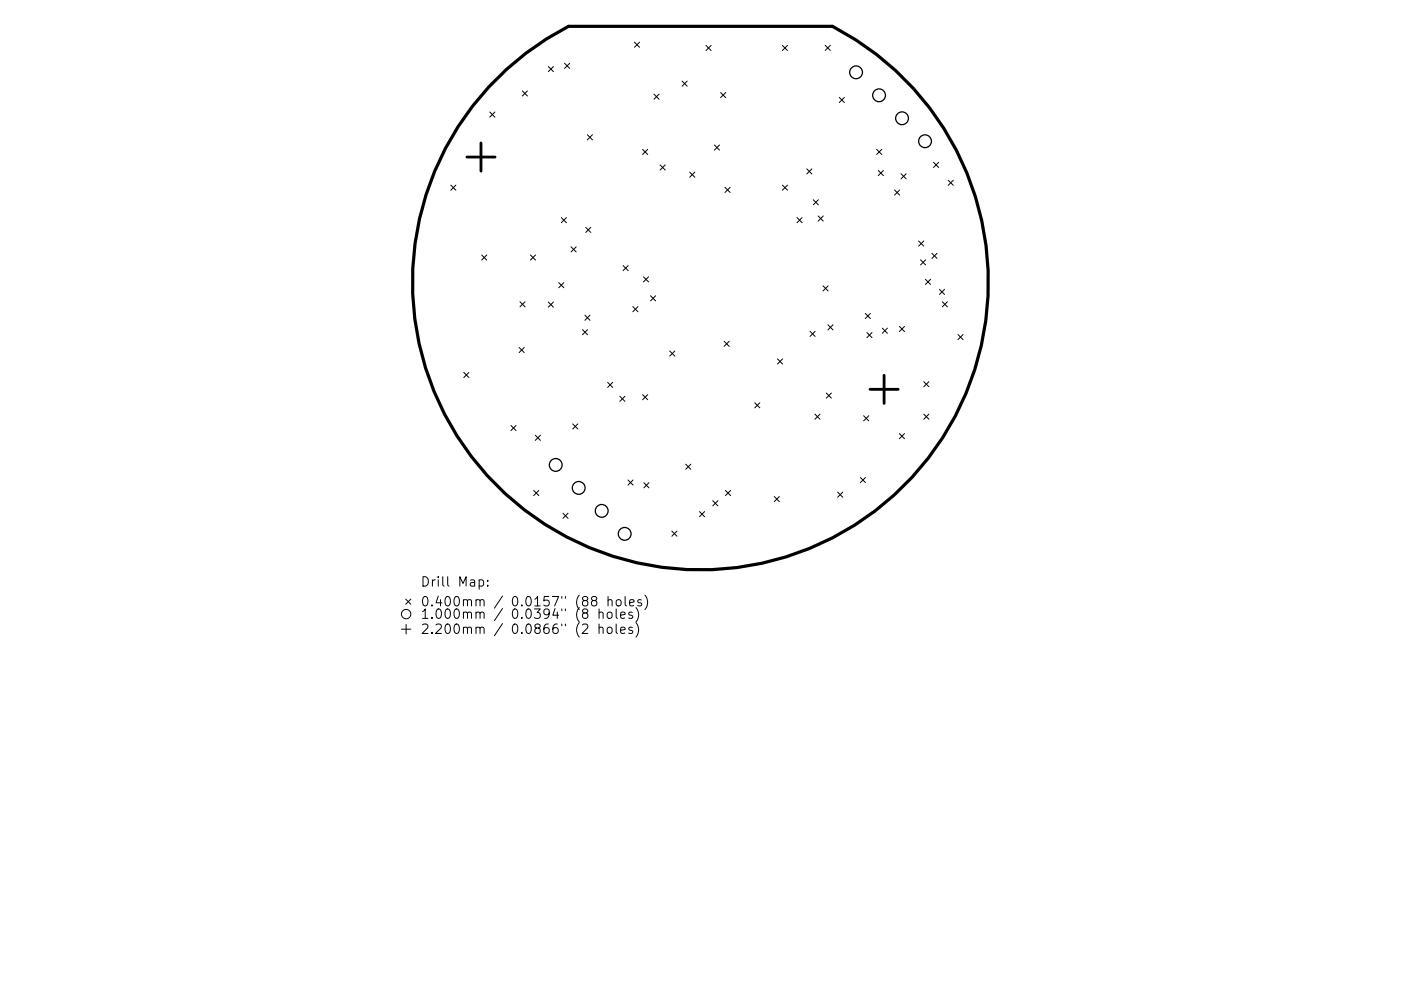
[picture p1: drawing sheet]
<svg xmlns="http://www.w3.org/2000/svg" width="297mm" height="210mm" viewBox="0 0 297 210" stroke-linecap="round" stroke-linejoin="round" font-family="sans-serif">
<defs><g id="words">
<g font-size="2.8">
<text x="89.1" y="124.5">Drill Map:</text>
<text x="89.1" y="128.7">0.400mm / 0.0157&quot; (88 holes)</text>
<text x="89.1" y="131.3">1.000mm / 0.0394&quot; (8 holes)</text>
<text x="89.1" y="134.5">2.200mm / 0.0866&quot; (2 holes)</text>
</g>
</g></defs>
<path d="M103.6 18.5a61.1 61.1 0 0 1 16.9-12.9h56a61.1 61.1 0 0 1 23.5 87 61.1 61.1 0 0 1-88.7 15.7 61.1 61.1 0 0 1-7.7-89.8z" fill="none" stroke="#000" stroke-width=".68"/>
<g fill="none" stroke="#000" stroke-width=".21">
<path d="M110.7 19.3l1.1 1.1M111.8 19.3l-1.1 1.1M116.3 14.1l1 1.1M117.3 14.1l-1 1.1M119.7 13.4l1.1 1.1M120.8 13.4l-1.1 1.1M134.5 8.9l1.1 1.1M135.6 8.9l-1.1 1.1M138.7 20l1 1.1M139.7 20l-1 1.1M144.6 17.2l1.1 1.1M145.7 17.2l-1.1 1.1"/>
<path d="M149.7 9.6l1.1 1.1M150.8 9.6l-1.1 1.1M152.8 19.6l1.1 1.1M153.9 19.6l-1.1 1.1M165.9 9.6l1.1 1.1M167 9.6l-1.1 1.1M175 9.6l1 1.1M176 9.6l-1 1.1M95.6 39.3l1.1 1.1M96.7 39.3l-1.1 1.1M103.8 23.8l1.1 1.1M104.9 23.8l-1.1 1.1"/>
<path d="M124.5 28.6l1.1 1.1M125.6 28.6l-1.1 1.1M136.2 31.7l1.1 1.1M137.3 31.7l-1.1 1.1M140 35l1 1.1M141 35l-1 1.1M146.2 36.5l1.1 1.1M147.3 36.5l-1.1 1.1M151.5 30.8l1.1 1M152.6 30.8l-1.1 1M153.7 39.7l1.1 1.1M154.8 39.7l-1.1 1.1"/>
<path d="M165.9 39.3l1.1 1.1M167 39.3l-1.1 1.1M171 35.8l1.1 1.1M172.1 35.8l-1.1 1.1M177.9 20.7l1.1 1M179 20.7l-1.1 1M185.9 31.7l1.1 1.1M186.2 36.2l1.1 1.1M187 31.7l-1.1 1.1M187.3 36.2l-1.1 1.1M191 36.9l1.1 1M192.1 36.9l-1.1 1"/>
<path d="M197.9 34.4l1.1 1.1M199 34.4l-1.1 1.1M201 38.2l1.1 1.1M202.1 38.2l-1.1 1.1M102.1 54.1l1.1 1.1M103.2 54.1l-1.1 1.1M112.5 54.1l1 1.1M113.5 54.1l-1 1.1M118.5 60l1 1.1M119 46.2l1.1 1.1M119.5 60l-1 1.1M120.1 46.2l-1.1 1.1"/>
<path d="M121.1 52.4l1.1 1.1M122.2 52.4l-1.1 1.1M124.2 48.2l1.1 1.1M125.3 48.2l-1.1 1.1M132.1 56.3l1.1 1.1M133.2 56.3l-1.1 1.1M136.4 58.7l1.1 1.1M137.5 58.7l-1.1 1.1M169 46.2l1.1 1.1M170.1 46.2l-1.1 1.1M172.4 42.4l1.1 1.1M173.5 45.8l1 1.1"/>
<path d="M173.5 42.4l-1.1 1.1M174.5 45.8l-1 1.1M189.7 40.3l1 1.1M190.7 40.3l-1 1.1M194.8 51.1l1.1 1.1M195.2 55.1l1.1 1.1M195.9 51.1l-1.1 1.1M196.2 59.3l1.1 1M196.3 55.1l-1.1 1.1M197.3 59.3l-1.1 1M197.6 53.7l1.1 1.1M198.7 53.7l-1.1 1.1"/>
<path d="M98.3 79l1.1 1.1M99.4 79l-1.1 1.1M110.1 73.7l1 1.1M110.2 64l1.1 1.1M111.1 73.7l-1 1.1M111.3 64l-1.1 1.1M116.3 64.1l1 1.1M117.3 64.1l-1 1.1M123.5 69.9l1.1 1.1M124 66.9l1.1 1.1M124.6 69.9l-1.1 1.1M125.1 66.9l-1.1 1.1"/>
<path d="M134.2 65.1l1.1 1M135.3 65.1l-1.1 1M137.9 62.8l1.1 1M139 62.8l-1.1 1M142 74.5l1.1 1.1M143.1 74.5l-1.1 1.1M153.5 72.4l1.1 1.1M154.6 72.4l-1.1 1.1M164.8 76.1l1.1 1.1M165.9 76.1l-1.1 1.1M171.7 70.3l1.1 1.1M172.8 70.3l-1.1 1.1"/>
<path d="M174.5 60.6l1.1 1.1M175.5 68.9l1.1 1.1M175.6 60.6l-1.1 1.1M176.6 68.9l-1.1 1.1M183.5 66.5l1 1.1M183.8 70.6l1.1 1M184.5 66.5l-1 1.1M184.9 70.6l-1.1 1M187.1 69.6l1 1.1M188.1 69.6l-1 1.1M190.7 69.3l1.1 1M191.8 69.3l-1.1 1"/>
<path d="M199.2 61.4l1.1 1.1M199.8 64l1.1 1.1M200.3 61.4l-1.1 1.1M200.9 64l-1.1 1.1M203.1 71l1.1 1.1M204.2 71l-1.1 1.1M108.3 90.3l1.1 1.1M109.4 90.3l-1.1 1.1M113.5 92.3l1.1 1.1M114.6 92.3l-1.1 1.1M121.4 89.9l1.1 1.1M122.5 89.9l-1.1 1.1"/>
<path d="M128.8 81.1l1.1 1.1M129.9 81.1l-1.1 1.1M131.4 84.1l1.1 1.1M132.5 84.1l-1.1 1.1M136.2 83.7l1.1 1.1M137.3 83.7l-1.1 1.1M145.4 98.5l1.1 1.1M146.5 98.5l-1.1 1.1M160 85.5l1.1 1M161.1 85.5l-1.1 1M172.8 87.9l1.1 1.1M173.9 87.9l-1.1 1.1"/>
<path d="M175.2 83.4l1.1 1.1M176.3 83.4l-1.1 1.1M183.1 88.2l1.1 1.1M184.2 88.2l-1.1 1.1M190.7 92l1.1 1.1M191.8 92l-1.1 1.1M195.9 81l1 1.1M195.9 87.9l1 1.1M196.9 87.9l-1 1.1M196.9 81l-1 1.1M113.2 104.1l1 1M114.2 104.1l-1 1"/>
<path d="M119.4 108.9l1 1.1M120.4 108.9l-1 1.1M133.1 101.8l1.1 1.1M134.2 101.8l-1.1 1.1M136.5 102.4l1.1 1.1M137.6 102.4l-1.1 1.1M142.4 112.7l1.1 1.1M143.5 112.7l-1.1 1.1M148.3 108.5l1.1 1.1M149.4 108.5l-1.1 1.1M151.1 106.2l1.1 1.1M152.2 106.2l-1.1 1.1"/>
<path d="M153.8 104.1l1.1 1M154.9 104.1l-1.1 1M164.2 105.3l1 1.1M165.2 105.3l-1 1.1M177.6 104.4l1.1 1.1M178.7 104.4l-1.1 1.1M182.4 101.3l1.1 1.1M183.5 101.3l-1.1 1.1M85.1 133.5h2M86 127.1l1.1 1.1M86.1 132.5v2M87.1 127.1l-1.1 1.1"/>
<path d="M101.6 123.1l.6-.1 .3 .4v.6l-.2 .3h-.7M103.4 124.2v.2M103.4 123.1v.2M125.8 127.4l-.4-.4 .1-.3 .3-.1 .5 .1 .2 .2-.1 .3-.8 .3-.2 .3v.4l.4 .4h.4l.3-.4v-.4l-.3-.4M127 130.1a.5 .5 0 0 1 .9 0v1.1M127 133.3a.5 .5 0 0 1 .9 0v1.1M127 129.2v2M127 132.4v2M128.8 130.1a.54 .54 0 0 1 .6-.2 .54 .54 0 0 1 .4 .3v.6a.54 .54 0 0 1-.5 .4 .54 .54 0 0 1-.6-.4zM128.8 133.3a.54 .54 0 0 1 .6-.2 .54 .54 0 0 1 .4 .3v.6a.54 .54 0 0 1-.5 .4 .54 .54 0 0 1-.6-.4zM128.9 127.4l.3-.2 .5 .1 .1 1.3M128.9 126.6v2"/>
<path d="M130.6 129.2v1.7l.3 .3M130.6 132.4v1.7l.3 .3M130.7 127.4l.3-.2a.54 .54 0 0 1 .7 .4v.6a.54 .54 0 0 1-.5 .4 .54 .54 0 0 1-.6-.4zM131.6 130.5l.9-.2-.1-.3-.5-.1-.3 .2 .1 1h.7M131.6 133.7l.9-.2-.1-.3-.5-.1-.3 .2 .1 1h.7M132.5 126.6v1.7l.3 .3M133.5 127.9l.9-.2-.1-.4-.5-.1-.3 .3 .1 1h.7M134.1 130l-.5-.1-.3 .2 .1 .3 .7 .2v.5h-.8M134.1 133.2l-.5-.1-.3 .2 .1 .3 .7 .2v.5h-.8M134.8 128.9a2.29 2.29 0 0 1 0 3.1M134.8 132.1a2.29 2.29 0 0 1 0 3.1M136 127.3l-.5-.1-.3 .3 .1 .3 .7 .2v.5h-.8"/>
<path d="M136.7 126.3a2.29 2.29 0 0 1 0 3"/>
<circle cx="86.1" cy="130.3" r="1"/>
</g>
<g fill="none" stroke="#000" stroke-width=".27">
<circle cx="181.5" cy="15.3" r="1.36"/>
<circle cx="186.4" cy="20.2" r="1.36"/>
<circle cx="191.3" cy="25.1" r="1.36"/>
<circle cx="196.1" cy="30" r="1.36"/>
<circle cx="117.8" cy="98.6" r="1.36"/>
<circle cx="122.7" cy="103.5" r="1.36"/>
<circle cx="127.6" cy="108.4" r="1.36"/>
<circle cx="132.4" cy="113.3" r="1.36"/>
</g>
<path d="M99 33.3h6M102 30.3v6M187.4 79.6v6M184.5 82.6h5.9" fill="none" stroke="#000" stroke-width=".6"/>
<use href="#words"/>
</svg>
